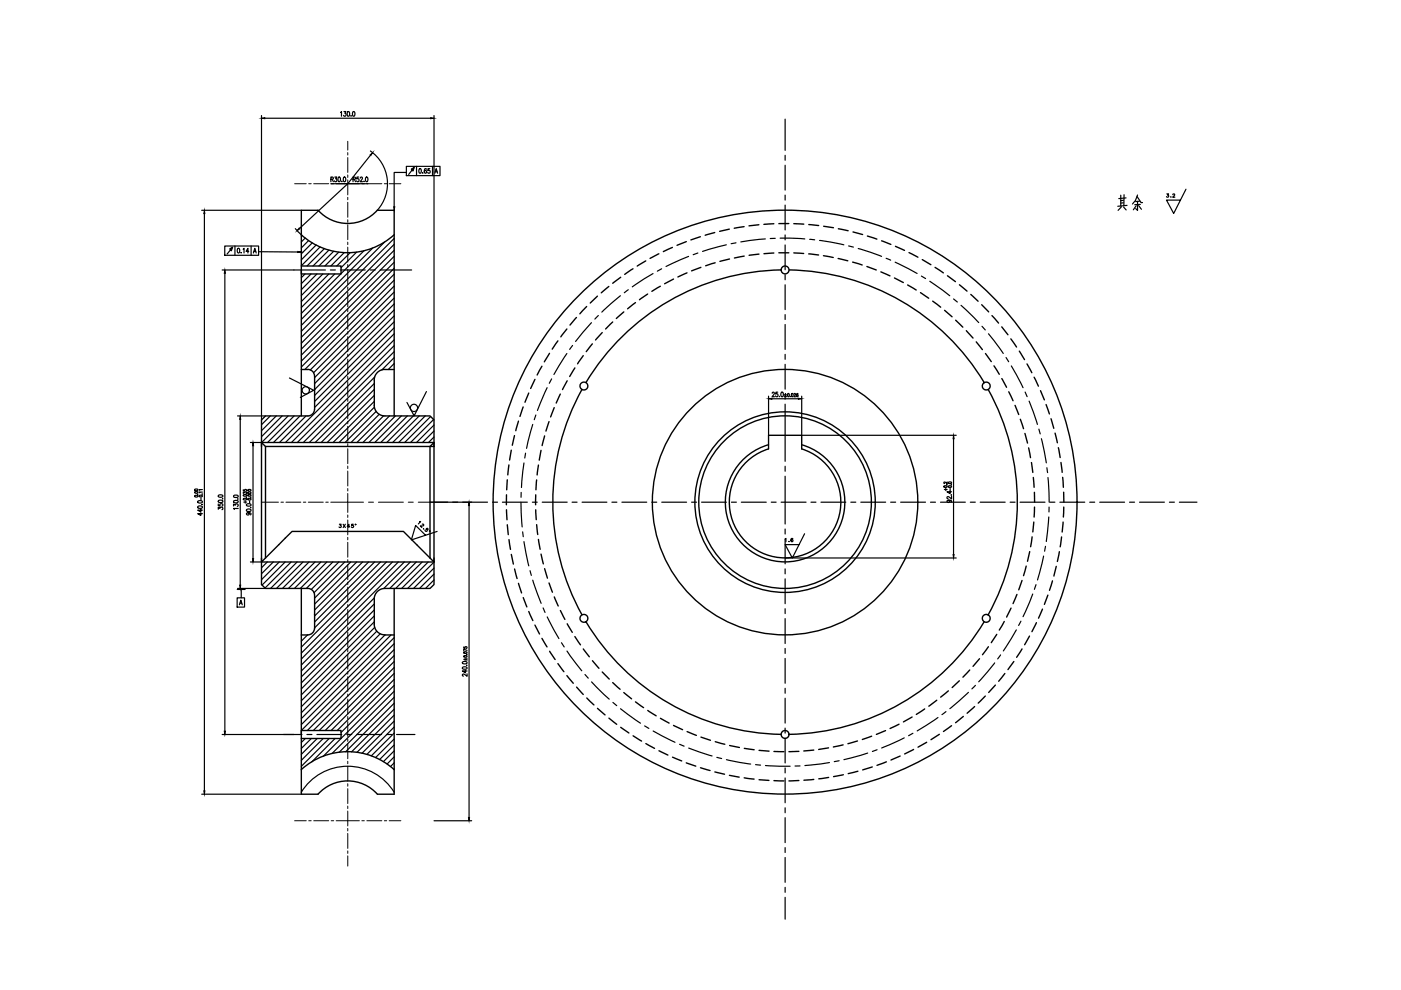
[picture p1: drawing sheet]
<svg xmlns="http://www.w3.org/2000/svg" width="297mm" height="210mm" viewBox="0 0 297 210" stroke-linecap="round" stroke-linejoin="round" font-family="sans-serif">
<defs><g id="words">
<text font-size="6.6" x="236" y="45.9">其余</text>
<g font-size="3.5">
<text x="246.6" y="43">3.2</text>
<text x="165.5" y="116.1">1.6</text>
</g>
</g></defs>
<g fill="none" stroke="#000" stroke-width=".3">
<path d="M63.9 49.8a14.6 14.6 0 0 0 19.7 0M63.9 56.4h8.4v1.7h-8.4v-.9M80 44.6a8.4 8.4 0 0 1-12.6 0h-3.5v43.6M80 44.6h3.6v43.6M165.6 57.2a49.2 49.2 0 0 0-41.4 23.9M167.3 57.2a49.2 49.2 0 0 1 41.4 23.9M63.9 78.3h1.4M65.3 78.3a1.44 1.44 0 0 1 1.4 1.4v2.9M81.6 78.3a2.22 2.22 0 0 0-2.2 2.3l-.1 5.3a2.25 2.25 0 0 0 2.3 2.3M81.6 78.3h2M55.4 93.8h36.6v25.4h-36.6M55.4 94.7v-.9l.9 .9"/>
<path d="M65.3 88.2h-9l-.9 .8v34.9l.9 .9h9M66.7 82.6v4.2a1.41 1.41 0 0 1-1.4 1.4M66.7 82.6h.1M81.6 88.2h9.6l.8 .8v4.8M123.4 82.6a49.2 49.2 0 0 0 0 47.8M162.9 94.3a12.7 12.7 0 0 0-6.8 19.5 12.7 12.7 0 0 0 20.7 0 12.7 12.7 0 0 0-6.8-19.5M162.9 92.3h7.1v2.9a11.8 11.8 0 0 1 6 18.2 11.8 11.8 0 0 1-19.1 0 11.8 11.8 0 0 1 6-18.2zM209.5 82.6a49.2 49.2 0 0 1 0 47.8M55.4 118.3v.9l.9-.9M56.3 118.3v-23.6h34.9l.8-.9v.9h-.8v23.6M56.3 118.3l5.6-5.6h23.6l5.7 5.6M91.2 118.3l.8 .9v-.9"/>
<path d="M92 119.2v4.7l-.8 .9h-9.6M63.9 124.8v43.6h3.5a8.4 8.4 0 0 1 12.6 0M63.9 134.6h1.4M65.3 124.8a1.41 1.41 0 0 1 1.4 1.4M66.7 130.4h.1M66.7 130.4v2.8a1.45 1.45 0 0 1-1.4 1.4M66.7 126.2v4.2M79.4 127l-.1 5.4a2.25 2.25 0 0 0 2.3 2.2M81.6 124.8a2.25 2.25 0 0 0-2.3 2.2M81.6 134.6h2M83.6 124.8v43.6h-3.6M124.2 131.8a49.2 49.2 0 0 0 41.4 23.9"/>
<path d="M208.7 131.8a49.2 49.2 0 0 1-41.4 23.9M63.9 155.7v-.8h8.4v1.7h-8.4M63.9 163.2a14.6 14.6 0 0 1 19.7 0"/>
<circle cx="166.5" cy="57.2" r=".84"/>
<circle cx="123.8" cy="81.8" r=".84"/>
<circle cx="209.1" cy="81.8" r=".84"/>
<circle cx="166.4" cy="106.5" r="19.1"/>
<circle cx="166.4" cy="106.5" r="61.9"/>
<circle cx="166.4" cy="106.5" r="28.1"/>
<circle cx="166.4" cy="106.5" r="18.3"/>
<circle cx="123.8" cy="131.1" r=".84"/>
<circle cx="209.1" cy="131.1" r=".84"/>
<circle cx="166.5" cy="155.7" r=".84"/>
</g>
<g fill="none" stroke="#000" stroke-width=".25">
<path d="M64 49.9l-.1 .1M64.7 58.1l-.8 .8M64.7 50.5l-.8 .8M65.4 51l-1.5 1.6M65.9 58.1l-2 2M66.2 51.5l-2.3 2.3M67 52l-3.1 3.1M67.2 58.1l-3.3 3.3M67.9 52.4l-4 4M68.5 58.1l-4.6 4.6M68.8 52.7l-3.7 3.7M69.7 53l-3.3 3.4"/>
<path d="M69.7 58.1l-5.8 5.8M70.7 53.3l-3.1 3.1M71 58.1l-7.1 7.1M71.8 53.5l-2.9 2.9M72.2 58.1l-8.3 8.3M73 53.6l-2.8 2.8M74.2 53.6l-2.8 2.8M75.6 53.5l-3.3 3.3M77.2 53.2l-4.9 4.8M79 52.6l-15.1 15.1M81.5 51.3l-17.6 17.7M83.6 50.6l-19.7 19.6"/>
<path d="M83.6 51.8l-19.7 19.7M83.6 53.1l-19.7 19.7M83.6 54.3l-19.7 19.7M83.6 55.6l-19.7 19.7M83.6 56.9l-19.7 19.7M83.6 58.1l-19.7 19.7M83.6 59.4l-19 18.9M79.4 79.9l-13.8 13.9M83.6 60.6l-17.8 17.8M83.6 61.9l-17.1 17.1M83.6 63.2l-16.9 16.9M83.6 64.4l-16.9 16.9"/>
<path d="M83.6 65.7l-16.9 16.9M83.6 67l-16.9 16.8M83.6 68.2l-16.9 16.9M83.6 69.5l-16.9 16.9M83.6 70.8l-23.1 23M83.6 72l-21.8 21.8M83.6 73.3l-20.6 20.5M83.6 74.6l-19.3 19.2M83.6 75.8l-2.7 2.7M83.6 77.1l-1.3 1.2M57.3 88.2l-1.9 1.9M58.6 88.2l-3.2 3.1"/>
<path d="M59.8 88.2l-4.4 4.4M61.1 88.2l-5.6 5.6M62.4 88.2l-5.7 5.6M63.6 88.2l-5.6 5.6M64.9 88.2l-5.6 5.6M79.4 82.6l-11.3 11.2M79.4 83.8l-10 10M79.4 85.1l-8.8 8.7M79.4 81.3l-12.6 12.5M79.4 86.3l-7.5 7.5M79.8 87.2l-6.6 6.6M80.4 87.8l-6 6"/>
<path d="M81.3 88.2l-5.6 5.6M82.6 88.2l-5.7 5.6M83.8 88.2l-5.6 5.6M85.1 88.2l-5.6 5.6M86.4 88.2l-5.7 5.6M87.6 88.2l-5.6 5.6M88.9 88.2l-5.6 5.6M90.2 88.2l-5.7 5.6M91.3 88.3l-5.5 5.5M91.9 88.9l-4.9 4.9M92 90.1l-3.7 3.7M92 91.4l-2.4 2.4"/>
<path d="M92 92.7l-1.1 1.1M56.7 119.2l-1.3 1.2M57.9 119.2l-2.5 2.5M59.2 119.2l-3.8 3.7M60.5 119.2l-4.9 4.8M61.7 119.2l-5.5 5.5M63 119.2l-5.6 5.6M64.2 119.2l-5.6 5.6M65.5 119.2l-5.6 5.6M66.8 119.2l-5.6 5.6M68 119.2l-5.6 5.6M69.3 119.2l-5.6 5.6"/>
<path d="M70.6 119.2l-5.7 5.6M71.8 119.2l-5.8 5.8M73.1 119.2l-6.5 6.5M74.4 119.2l-7.7 7.6M75.6 119.2l-8.9 8.9M76.9 119.2l-10.2 10.1M78.2 119.2l-11.5 11.4M79.4 119.2l-12.7 12.7M80.7 119.2l-14 13.9M81.9 119.2l-18 18M83.2 119.2l-19.3 19.3M84.5 119.2l-20.6 20.5"/>
<path d="M85.7 119.2l-21.8 21.8M87 119.2l-5.6 5.6M88.3 119.2l-5.7 5.6M89.5 119.2l-5.6 5.6M90.8 119.2l-5.6 5.6M92 119.2l-5.6 5.6M63.9 134.6v.1M65.2 134.6l-1.3 1.3M79.4 126.8l-15.5 15.5M79.4 128l-15.5 15.5M79.4 129.3l-15.5 15.5M79.4 130.6l-15.5 15.5"/>
<path d="M79.4 131.8l-15.5 15.5M79.4 133l-15.5 15.6M79.9 133.8l-16 16M80.6 134.4l-16.7 16.7M81.6 134.6l-17.7 17.8M82.9 134.6l-19 19M83.6 135.2l-19.7 19.7M83.6 136.5l-18.4 18.4M83.6 137.7l-17.2 17.2M83.6 139l-15.9 15.9M92 120.4l-4.3 4.4M92 121.7l-3.1 3.1"/>
<path d="M92 123l-1.8 1.8M64.7 156.6l-.8 .8M66 156.6l-2.1 2.1M67.3 156.6l-3.4 3.3M68.5 156.6l-4.6 4.6M69.8 156.6l-5.9 5.9M71 156.6l-4.9 5M83.6 140.3l-14.7 14.6M83.6 141.5l-13.4 13.4M83.6 142.8l-12.1 12.1M83.6 144l-11.3 11.3M83.6 145.3l-15 15"/>
<path d="M83.6 146.6l-13.2 13.2M83.6 147.8l-11.7 11.7M83.6 149.1l-10.3 10.3M83.6 150.4l-9.1 9M83.6 151.6l-7.9 7.9M83.6 152.9l-6.8 6.8M83.6 154.1l-5.8 5.9M83.6 155.4l-4.9 4.9M83.6 156.7l-4 3.9M83.6 158l-3.1 3M83.6 159.2l-2.3 2.3M83.6 160.5l-1.5 1.5"/>
<path d="M83.6 161.7l-.8 .8M83.6 163l-.1 .1"/>
</g>
<g fill="none" stroke="#000" stroke-width=".21">
<path d="M62.5 39h2.4M65.5 39h.5M66.5 39h3.2M70.2 39h.5M71.3 39h4.9M73.7 30v1.8M73.7 32.3v.6M73.7 33.4v3.2M73.7 37.1v.5M73.7 38.1v3.2M76.7 39h.5M77.8 39h3.1"/>
<path d="M81.5 39h.5M82.5 39h2.5M73.7 41.8v.6M73.7 42.9v3.2M73.7 46.6v.5M73.7 47.7v3.1M73.7 51.3v.6M73.7 52.4v3.2M73.7 56.1v.5M73.7 57.1v3.2M73.7 60.8v.6M73.7 61.9v3.2"/>
<path d="M73.7 65.6v.5M73.7 66.6v3.2M73.7 70.3v.6M73.7 71.4v3.2M73.7 75.1v.5M73.7 76.1v3.2M73.7 79.8v.6M73.7 80.9v3.2M73.7 84.6v.5M73.7 85.6v3.2M73.7 89.3v.6M73.7 90.4v3.1"/>
<path d="M73.7 94.1v.5M73.7 95.1v3.2M73.7 98.8v.5M73.7 99.9v3.1M55.4 106.5h3.6M59.6 106.5h.5M60.6 106.5h3.2M64.3 106.5h.5M65.4 106.5h3.1M69.1 106.5h.5M73.7 104.6v1.9h-3.6M73.7 103.6v.5"/>
<path d="M73.7 109.2v.5M73.7 110.2v3.2M73.7 113.9v.6M73.7 115v3.1M73.7 118.7v.5M73.7 119.7v3.2M77.1 106.5h-3.4v2.2M78.1 106.5h1.1M80.2 106.5h5.3M86.6 106.5h1M88.7 106.5h3.3M73.7 123.4v.6"/>
<path d="M73.7 124.5v3.1M73.7 128.2v.5M73.7 129.2v3.2M73.7 132.9v.5M73.7 134v3.1M73.7 137.7v.5M73.7 138.7v3.2M73.7 142.4v.5M73.7 143.5v3.1M73.7 147.2v.5M73.7 148.2v3.2M73.7 151.9v.5"/>
<path d="M73.7 153v3.1M73.7 156.7v.5M73.7 157.7v3.2M62.5 174h2.4M65.5 174h.5M66.5 174h3.2M70.2 174h.5M71.3 174h4.9M73.7 161.4v.5M73.7 162.5v3.1M73.7 166.2v.5M73.7 167.2v3.2"/>
<path d="M73.7 170.9v.5M73.7 172v3.1M73.7 175.6v.6M73.7 176.7v3.2M76.7 174h.5M77.8 174h3.1M81.5 174h.5M82.5 174h2.5M73.7 180.4v.5M73.7 181.5v2.1"/>
</g>
<path d="M63.9 168a11.5 11.5 0 0 1 19.7 0" fill="none" stroke="#000" stroke-width=".25"/>
<g fill="none" stroke="#000" stroke-width=".25">
<path d="M166.5 25.3v6.6M166.5 32.9v1.1M166.5 35v5.3M62.3 57.2h6.7M70 57.2h1.1M72.2 57.2h5.2M78.5 57.2h1.1M80.6 57.2h6.7M138.5 58l-4.4 2.8M140.3 57l-.9 .5M146 54.4l-4.8 2.1M148 53.6l-1 .4"/>
<path d="M154 51.9l-5 1.4M156 51.5l-1 .2M162.3 50.7l-5.2 .6M164.4 50.5l-1.1 .1M165.4 50.5l5.2 .2M166.5 41.4v1M166.5 43.5v5.3M166.5 49.8v1.1M166.5 51.9v5.3M166.5 58.3v1M171.7 50.7l1 .1M173.8 51l5.1 .9"/>
<path d="M179.9 52.1l1 .3M182 52.7l4.9 1.7M187.9 54.8l.9 .4M189.8 55.6l4.6 2.4M195.4 58.5l.8 .6M197.1 59.6l4.3 3.1M120.2 75l-2.8 4.4M121.4 73.2l-.6 .9M125.4 68.4l-3.4 4M126.9 66.9l-.8 .8M131.5 62.7l-3.9 3.5M133.2 61.4l-.8 .7"/>
<path d="M166.5 60.4v5.2M166.5 66.7v1M166.5 68.8v5.3M166.5 75.1v1.1M166.5 77.2v5.3M202.2 63.4l.8 .6M203.8 64.7l3.7 3.7M208.2 69.2l.7 .8M209.6 70.8l3.1 4.1M213.3 75.8l.6 .9M214.4 77.6l2.5 4.6M111.1 98.2l-.5 5.2"/>
<path d="M111.4 96.1l-.1 1M113 90l-1.4 5.1M113.6 88l-.3 1M116 82.2l-2.1 4.8M117 80.3l-.5 1M166.5 83.6v1M166.5 85.7v12.1M166.5 98.9v1M217.3 83.1l.5 1M218.2 85.1l1.7 4.9M220.3 91l.2 1M220.8 93l1 5.1"/>
<path d="M222 99.2l.1 1M91.2 106.5h3.7M96 106.5h1M98.1 106.5h5.3M104.4 106.5h1.1M106.5 106.5h5.3M110.5 106.5l.2 5.2M110.5 104.4v1M110.8 112.8l.1 1M111.1 114.8l1 5.2M112.9 106.5h1M115 106.5h5.3"/>
<path d="M121.3 106.5h1.1M123.4 106.5h5.3M129.7 106.5h1.1M131.9 106.5h5.2M138.2 106.5h1M140.3 106.5h5.3M146.6 106.5h1.1M148.7 106.5h5.3M155.1 106.5h1M157.2 106.5h5.3M163.5 106.5h1.1M165.6 106.5h5.3"/>
<path d="M166.5 101v10.1M166.5 114.3v5.3M171.9 106.5h1.1M174.1 106.5h5.2M180.4 106.5h1M182.5 106.5h5.3M188.8 106.5h1.1M191 106.5h5.2M197.3 106.5h1M199.4 106.5h5.3M205.7 106.5h1.1M207.8 106.5h5.3"/>
<path d="M214.2 106.5h1M216.3 106.5h5.3M221.3 117.9l-1.3 5.1M221.7 115.8l-.2 1.1M222.2 101.2l.2 5.3M222.4 109.6l-.6 5.2M222.4 107.5v1M222.6 106.5h1.1M224.7 106.5h5.3M231 106.5h1.1M233.2 106.5h5.2M239.5 106.5h1"/>
<path d="M241.6 106.5h5.3M247.9 106.5h1.1M250 106.5h3.8M112.4 121l.3 1M113 123l1.7 4.9M115.2 128.9l.4 .9M116 130.8l2.5 4.6M119 136.3l.6 .9M120.2 138l3.1 4.2M166.5 120.6v1.1M166.5 122.7v5.3M166.5 129.1v1"/>
<path d="M166.5 131.2v5.2M166.5 137.5v1M166.5 139.6v5.3M212.1 138.9l-.6 .8M215.5 133.5l-2.8 4.5M216.5 131.7l-.5 .9M219 125.9l-2.1 4.9M219.7 124l-.4 1M60.1 155.7h3.9M65.1 155.7h1M67.2 155.7h5.3M73.5 155.7h1.1"/>
<path d="M75.6 155.7h5.3M82 155.7h1M84.1 155.7h3.9M124 143l.7 .8M125.4 144.6l3.8 3.6M129.9 148.9l.9 .7M131.6 150.3l4.2 3M136.7 153.9l.9 .5M138.5 155l4.6 2.4M144.1 157.8l.9 .4M146 158.6l5 1.7M166.5 145.9v1.1"/>
<path d="M166.5 148v5.3M166.5 154.4v1M166.5 156.5v5.3M184 159.7l-5.1 1.4M186 159l-1 .3M191.7 156.4l-4.8 2.2M193.6 155.5l-1 .5M198.9 152.1l-4.4 2.9M200.6 150.9l-.9 .6M205.3 146.8l-3.9 3.4M206.8 145.3l-.7 .8M210.9 140.6l-3.4 4"/>
<path d="M152 160.6l1 .2M154 161.1l5.2 .9M160.2 162.1l1.1 .1M162.3 162.3l5.2 .2M166.5 162.8v1.1M166.5 164.9v5.3M166.5 171.3v1M166.5 173.4v5.3M166.5 179.7v1M169.6 162.4h-1M175.9 161.7l-5.2 .6M177.9 161.3l-1 .2"/>
<path d="M166.5 181.8v5.3M166.5 188.1v1.1M166.5 190.3v4.6"/>
</g>
<g fill="none" stroke="#000" stroke-width=".25">
<path d="M55.4 24.5v64.5M56.1 25.1h35.2M70.2 38h.4v-.4l-.4-.1v1M70.4 38l.3 .5M71 37.5h.4l-.2 .4a.29 .29 0 0 1 .2 .5 .29 .29 0 0 1-.5-.1M71.8 37.6l.1-.1a.56 .56 0 0 1 0 1l-.2-.4zM72.2 23.8l.2-.1v.9M72.5 38.4h.1M72.9 37.6l.1-.1a.56 .56 0 0 1 0 1l-.2-.4zM72.9 23.7h.4l-.2 .3a.29 .29 0 0 1 .2 .5 .29 .29 0 0 1-.5 0M73.7 23.7a.49 .49 0 0 1 .5 .4 .49 .49 0 0 1-.3 .5l-.3-.1zM74.4 24.5h.1"/>
<path d="M74.8 23.7a.49 .49 0 0 1 .5 .4 .49 .49 0 0 1-.3 .5l-.2-.1zM74.9 38h.4v-.4l-.4-.1v1M75.1 38l.3 .5M76.1 37.5h-.4l-.1 .5a.29 .29 0 0 1 .5 0 .29 .29 0 0 1-.1 .4 .29 .29 0 0 1-.4-.1M76.4 37.8l.3-.3 .1 .3-.4 .7h.5M77.2 38.4h.1M77.6 37.6l.1-.1a.56 .56 0 0 1 0 1l-.2-.4zM78 39h-4.3l-10.2 9.4M78.5 32a8.4 8.4 0 0 1 1.5 12.6M78.6 32.9l-4.9 6.1h-3.5M86.2 35.3h7.1v1.9h-7.1zM86.2 36.6h-2.6v7.2"/>
<path d="M87.4 36.1l.2 .2 .2-.8-.6 .3 .2 .3-.8 .9M88.3 35.3v1.9M88.9 35.8a.48 .48 0 0 1 .5 .4 .48 .48 0 0 1-.3 .5l-.3-.2zM89.6 36.6h.1M90.4 35.9v-.1a.48 .48 0 0 0-.5 .4 .48 .48 0 0 0 .3 .5 .27 .27 0 0 0 .2-.3 .27 .27 0 0 0-.4-.1v.1M91.1 35.8h-.4v.4a.29 .29 0 0 1 .5 0 .29 .29 0 0 1-.1 .4 .29 .29 0 0 1-.4-.1M91.7 35.3v1.9M92 24.5v64.5M92.2 36.7l.3-.9 .3 .9M92.3 36.4h.4M42.8 44.6h21.1M43.3 45.3v122.4"/>
<path d="M47.1 57.2h15.2M47.7 52.2h7.1v1.9h-7.1zM47.7 57.9v97.1M48.9 53l.2 .2 .2-.8-.6 .4 .2 .2-.8 .9M49.8 52.2v1.9M50.4 52.7a.49 .49 0 0 1 .5 .4 .49 .49 0 0 1-.3 .5l-.3-.4zM51.1 53.5h.1M51.5 52.8l.2-.2v1M52.7 53.3h-.5l.4-.7v1M53.2 52.2v1.9M53.7 53.6l.3-1 .3 1M53.8 53.3h.4"/>
<path d="M54.8 53.4h8.3M62.6 48.5l1.3 1.3M251.4 40.1l-2.6 5.2-1.5-2.9h3M50.4 88.2h5.9M50.9 88.9v35.2M53.1 93.8h2.3M53.6 94.5v23.9M61.4 80.1l5.1 2.6-2.8 1.6M90.4 83l-2.6 5.2-1.5-2.9M162.9 84v8.3M163.6 84.5h5.7M163.7 83.4l.1-.2a.27 .27 0 0 1 .4 .1 .27 .27 0 0 1-.1 .4l-.4 .4h.5"/>
<path d="M164.9 83.1h-.4v.5a.29 .29 0 0 1 .4 0 .29 .29 0 0 1-.1 .4 .29 .29 0 0 1-.4-.1M165.3 84h.1M165.7 83.2l.1-.1a.54 .54 0 0 1 .3 .5 .54 .54 0 0 1-.3 .5l-.2-.4zM166.3 83.7h.5M166.3 84.1h.5M166.5 83.4v.6M167.1 83.5v-.1a.35 .35 0 0 1 .3 .4 .35 .35 0 0 1-.3 .3zM167.6 84.1h.1M167.9 83.5v-.1a.35 .35 0 0 1 .3 .4 .35 .35 0 0 1-.3 .3zM168.3 83.6l.2-.2 .1 .1-.3 .6h.4M169.2 83.5l-.1-.1a.31 .31 0 0 0-.3 .4 .31 .31 0 0 0 .4 .2l-.1-.3-.2 .2M170 84v8.3h32.7"/>
<path d="M202.2 93v24.6M41.3 105.1a.35 .35 0 0 1 .4-.1 .35 .35 0 0 1 .2 .3 .35 .35 0 0 1-.4 .1 .35 .35 0 0 1-.2-.3zM41.3 104.3a.35 .35 0 0 1 .4-.1 .35 .35 0 0 1 .2 .3 .35 .35 0 0 1-.4 .1 .35 .35 0 0 1-.2-.3zM41.3 103.7a.35 .35 0 0 1 .4-.1 .35 .35 0 0 1 .2 .4 .35 .35 0 0 1-.4 .1 .35 .35 0 0 1-.2-.4zM41.9 104.8h.1M42 107.4a.5 .5 0 0 1 .5-.2 .5 .5 0 0 1 .4 .5l-.8 .1-.2-.2zM42 106.3a.5 .5 0 0 1 .5-.2 .5 .5 0 0 1 .4 .5 .5 .5 0 0 1-.6 .1 .5 .5 0 0 1-.3-.4zM42.2 105.1a.35 .35 0 0 1 .4-.2 .35 .35 0 0 1 .3 .4 .35 .35 0 0 1-.4 .1 .35 .35 0 0 1-.3-.3zM42.6 108.7v.6l-.7-.4h1M42.6 108v.5l-.7-.3h1M42.6 105.5v.5M42.8 107h.1"/>
<path d="M42.8 104.8h.1M42.9 104.3h-.7l.1 .2M42.9 103.8h-.7l.1 .1M46.3 108v-.4l.3 .2a.29 .29 0 0 1 .5-.2 .29 .29 0 0 1 0 .5M46.3 106.9v.3l.4 .1a.29 .29 0 0 1 0-.4 .29 .29 0 0 1 .4 0 .29 .29 0 0 1 0 .4M46.3 106.1a.49 .49 0 0 1 .6-.1 .49 .49 0 0 1 .3 .5h-.8zM46.3 105a.49 .49 0 0 1 .6-.2 .49 .49 0 0 1 .3 .5l-.8 .1zM47.2 105.7h.1M49.5 107.3v-.4l.4 .2a.29 .29 0 0 1 .4-.2 .29 .29 0 0 1 0 .5M49.6 106.2l.5-.1 .4 .2a.54 .54 0 0 1-.5 .3 .54 .54 0 0 1-.5-.3zM49.6 105.1l.7-.1 .2 .2a.56 .56 0 0 1-1 0zM50.4 105.8h.1"/>
<path d="M50.5 107.8h-1l.2 .2M51.6 104.6v-.3l.3 .2a.2 .2 0 0 1 .3-.2 .2 .2 0 0 1 0 .4M51.6 103.8v.3h.3a.21 .21 0 0 1 0-.3 .21 .21 0 0 1 .3 0 .21 .21 0 0 1 0 .3M51.6 105.7a.35 .35 0 0 1 .4-.1 .35 .35 0 0 1 .3 .3l-.6 .1zM51.6 104.9a.35 .35 0 0 1 .4-.1 .35 .35 0 0 1 .3 .3l-.6 .1zM51.7 106.5h.6M52 106.2v.5M52.2 105.4h.1M52.3 108l.5-.1 .4 .2a.54 .54 0 0 1-.5 .4 .54 .54 0 0 1-.5-.4zM52.3 106.9l.5-.1 .4 .2a.54 .54 0 0 1-.5 .3 .54 .54 0 0 1-.5-.3zM52.6 108.7l.2 .1a.27 .27 0 0 1-.1 .4 .27 .27 0 0 1-.3-.1 .27 .27 0 0 1 0-.4h.7l.1 .2-.1 .3M52.6 105.7a.35 .35 0 0 1 .4-.1 .35 .35 0 0 1 .2 .3 .35 .35 0 0 1-.4 .2 .35 .35 0 0 1-.2-.4z"/>
<path d="M52.6 104.9a.35 .35 0 0 1 .4-.1 .35 .35 0 0 1 .2 .3 .35 .35 0 0 1-.4 .2 .35 .35 0 0 1-.2-.4zM52.6 104.4a.35 .35 0 0 1 .4-.1 .35 .35 0 0 1 .2 .3 .35 .35 0 0 1-.4 .1 .35 .35 0 0 1-.2-.3zM52.6 103.9a.35 .35 0 0 1 .4-.2 .35 .35 0 0 1 .2 .4 .35 .35 0 0 1-.4 .1 .35 .35 0 0 1-.2-.3zM52.9 106.2v.5M53.1 119.2h2.3M53.1 107.6h.1M53.2 105.4h.1M72 111.2h.3l-.2 .2a.24 .24 0 0 1 .2 .4 .24 .24 0 0 1-.4-.1M72.8 111.2l.4 .7M73.2 111.2l-.4 .7M74.1 111.6h-.5l.4-.4v.7M74.9 111.2h-.3l-.1 .2a.26 .26 0 0 1 .4 .1 .26 .26 0 0 1 0 .3 .26 .26 0 0 1-.4-.1"/>
<path d="M89 110.6h.2l-.5 .5M89.5 111.2v-.1a.21 .21 0 0 1 .3 .1 .21 .21 0 0 1 0 .3h-.7l.3 .4M89.8 112.1h.1M90.8 112.2l-.2-.2-.3 .2a.25 .25 0 0 1 .3 .2 .25 .25 0 0 1-.3 .3 .25 .25 0 0 1-.2-.4M92 106.5h8M92.7 112.7l-5.5 1.8 .9-3.1 2.1 2.1M99.4 107.2v66.1M166.5 118.3h36.2M170.6 113.2l-2.6 5.1-1.5-2.8h2.9M200.1 103a.36 .36 0 0 1 .4-.1 .36 .36 0 0 1 .3 .4 .36 .36 0 0 1-.4 .1 .36 .36 0 0 1-.3-.4zM200.2 103.8h.6M200.5 103.5v.5"/>
<path d="M200.8 102.8h.1M200.8 102.2v.3l-.3-.2a.19 .19 0 0 0-.3-.1 .19 .19 0 0 0-.1 .3h.2M201.1 106.1l.2 .1a.26 .26 0 0 1-.1 .3 .26 .26 0 0 1-.3-.1 .26 .26 0 0 1 0-.3h.7l.1 .2-.1 .2M201.1 103a.35 .35 0 0 1 .4-.1 .35 .35 0 0 1 .2 .4 .35 .35 0 0 1-.4 .1 .35 .35 0 0 1-.2-.4zM201.1 102.2a.35 .35 0 0 1 .4-.1 .35 .35 0 0 1 .2 .4 .35 .35 0 0 1-.4 .1 .35 .35 0 0 1-.2-.4zM201.4 104.1v.6l-.6-.4h.9M201.5 103.5v.5M201.7 102.8h.1M201.7 105h.1M201.7 105.2v.6l-.7-.5-.2 .3 .2 .1M50.3 126.8h1.5v1.9h-1.5zM50.3 125h1.7"/>
<path d="M50.4 124.8h5.9M50.8 128.2l.3-1 .3 1M50.9 127.9h.4M51.1 125v1.8M98.3 137.2v.2h.3a.21 .21 0 0 1 .1-.3 .21 .21 0 0 1 .2 .1 .21 .21 0 0 1 0 .3M98.3 139.8h.6M98.3 139.1a.35 .35 0 0 1 .5-.2 .35 .35 0 0 1 .2 .4 .35 .35 0 0 1-.4 .1 .35 .35 0 0 1-.3-.3zM98.3 138.2a.35 .35 0 0 1 .5-.1 .35 .35 0 0 1 .2 .4 .35 .35 0 0 1-.4 .1 .35 .35 0 0 1-.3-.4zM98.6 139.5v.5M99 138.8h.1M99 139.5v.5M99 137.9l-.7-.3v.4"/>
<path d="M47.1 155.7h15.2M98.1 141.5l.7-.1 .2 .2a.56 .56 0 0 1-1 0zM98.1 140.4a.48 .48 0 0 1 .6-.2 .48 .48 0 0 1 .3 .5h-.8l-.2-.1zM98.7 142.1v.5l-.7-.3h1M98.9 141.1h.1M99 142.9v.5l-.6-.5a.23 .23 0 0 0-.3 .1 .23 .23 0 0 0 .1 .3h.1M42.8 168.4h21.1M92 174h8"/>
<circle cx="64.8" cy="82.8" r=".77"/>
<circle cx="87.8" cy="86.5" r=".77"/>
<circle cx="75.4" cy="111.2" r=".07"/>
<circle cx="91.1" cy="112.6" r=".07"/>
</g>
<g fill="#000" stroke="#000" stroke-width=".21">
<path d="M55.4 25.1l.7-.2v.3zM78.5 32.8l.5-.5-.4 .7zM91.3 24.9l.7 .2-.7 .1zM43.3 44.6l.1 .7h-.2zM47.7 57.2l.1 .7h-.3zM63.1 53.3l.7 .1-.7 .1zM63.4 48.3l.2 .2-.6 .4zM83.5 43.8h.2l-.1 .8zM50.9 88.2l.1 .7h-.2zM53.6 93.8l.2 .7h-.3zM162.9 84.5l.7-.1v.3zM169.3 84.4l.7 .1-.7 .2z"/>
<path d="M202.2 92.3l.1 .7h-.2zM53.5 118.4h.3l-.2 .8zM99.4 106.5l.2 .7h-.3zM202.1 117.6h.2l-.1 .7zM50.8 124.1h.2l-.1 .7zM47.5 155h.3l-.1 .7zM43.2 167.7h.2l-.1 .7zM99.3 173.3h.3l-.2 .7z"/>
</g>
<g fill="none" stroke="#000" stroke-width=".3">
<path d="M131.6 58.8l-1.7 1.3M134.2 57l-1.8 1.2M136.9 55.3l-1.8 1.1M139.7 53.8l-1.9 1M142.6 52.5l-2 .8M142.8 59.2l-1.9 1M145.5 51.2l-2 .8M145.7 57.9l-2 .8M148.5 50.2l-2 .7M148.6 56.7l-2 .7M151.5 49.3l-2 .6M151.6 55.7l-2 .7"/>
<path d="M154.6 48.6l-2 .5M154.7 54.9l-2.1 .5M157.8 48.1l-2.1 .3M157.8 54.3l-2.1 .4M160.9 47.7l-2.1 .2M160.9 53.9l-2.1 .2M164.1 53.6l-2.1 .2M164.1 47.4l-2.1 .2M165.1 53.6h2.1M167.2 47.4h-2.1M168.3 53.6l2.1 .1M168.3 47.4l2.1 .1"/>
<path d="M171.5 53.8l2.1 .3M171.5 47.6l2.1 .2M174.6 54.2l2.1 .4M174.6 48l2.1 .3M177.7 54.8l2.1 .5M177.7 48.5l2.1 .4M180.8 55.6l2 .6M180.9 49.2l2 .5M183.8 56.5l2 .7M183.9 50l2 .7M186.8 57.6l1.9 .9M186.9 51.1l2 .7"/>
<path d="M189.6 58.9l1.9 1M189.9 52.2l1.9 .9M192.7 53.6l1.9 .9M195.5 55l1.9 1.1M198.3 56.7l1.7 1.2M200.9 58.5l1.7 1.2M114.9 77.6l-1 1.9M116.5 74.9l-1.1 1.8M118.3 72.3l-1.2 1.7M120.2 69.8l-1.3 1.6M121.9 78l-1.1 1.8M122.2 67.3l-1.4 1.6"/>
<path d="M123.7 75.4l-1.2 1.7M124.4 65l-1.5 1.5M125.6 72.9l-1.3 1.7M126.7 62.8l-1.6 1.4M127.7 70.5l-1.4 1.6M129.1 60.7l-1.6 1.4M129.9 68.3l-1.5 1.5M132.3 66.1l-1.6 1.4M134.7 64.2l-1.6 1.3M137.3 62.3l-1.7 1.2M140 60.7l-1.8 1.1M192.4 60.4l1.9 1.1"/>
<path d="M195.2 62l1.7 1.2M197.7 63.8l1.7 1.3M200.3 65.8l1.6 1.4M202.6 67.9l1.5 1.5M203.4 60.4l1.6 1.3M204.9 70.1l1.4 1.6M205.8 62.4l1.6 1.5M207 72.5l1.3 1.6M208.1 64.6l1.5 1.5M208.9 75l1.3 1.7M210.3 66.9l1.4 1.6M210.7 77.6l1.2 1.8"/>
<path d="M212.4 69.3l1.3 1.7M214.3 71.8l1.2 1.8M216.1 74.5l1.1 1.7M217.7 77.2l1.1 1.8M219.3 80l.9 1.9M107.9 98.6l-.2 2.1M108.4 95.4l-.4 2.1M109.1 92.4l-.5 2M109.9 89.3l-.5 2M110.9 86.3l-.7 2M112.1 83.3l-.8 2M113.4 80.4l-.9 2"/>
<path d="M114.2 98.6l-.3 2.1M114.7 95.5l-.4 2.1M115.5 92.4l-.6 2.1M116.4 89.4l-.7 2M117.5 86.4l-.8 2M118.8 83.6l-.9 1.9M120.3 80.7l-1 1.9M212.4 80.3l1 1.8M213.9 83.1l.9 1.9M215.2 85.9l.8 2M216.3 88.9l.7 2M217.3 91.9l.6 2"/>
<path d="M218.1 95l.4 2M218.7 98.1l.3 2.1M220.6 82.8l.8 2M221.8 85.8l.7 2M222.8 88.8l.6 2M223.7 91.8l.5 2.1M224.4 94.9l.4 2.1M224.9 98.1l.3 2M107.4 104.9v2.1M107.4 108.1l.1 2.1M107.6 101.7l-.2 2.2M107.6 111.3l.2 2.1"/>
<path d="M107.9 114.4l.3 2.1M108.4 117.5l.4 2.1M113.6 104.9v2.1M113.6 108.1l.1 2.1M113.8 101.8l-.2 2.1M113.8 111.2l.2 2.1M114.2 114.4l.3 2.1M114.7 117.5l.5 2.1M218.3 117l-.4 2M218.8 113.8l-.3 2.1M219.1 101.2l.2 2.1M219.2 110.7l-.2 2.1"/>
<path d="M219.3 104.4l.1 2.1M219.3 107.5v2.1M224.6 117l-.4 2M225.1 113.8l-.3 2.1M225.3 101.2l.2 2.1M225.4 110.7l-.2 2.1M225.5 104.4l.1 2.1M225.5 107.5v2.1M109.1 120.6l.5 2.1M109.9 123.7l.7 2M110.9 126.7l.8 2M112.1 129.7l.9 1.9"/>
<path d="M113.4 132.5l1 1.9M114.9 135.3l1.1 1.9M115.5 120.6l.6 2M116.4 123.6l.7 2M116.5 138.1l1.2 1.7M117.5 126.6l.8 1.9M118.8 129.4l1 1.9M120.3 132.3l1 1.8M121.9 135l1.2 1.7M123.7 137.6l1.3 1.7M207.7 139.7l-1.4 1.6M209.6 137.1l-1.3 1.7"/>
<path d="M211.3 134.5l-1.1 1.8M212.9 131.8l-1 1.8M214.4 128.9l-1 1.9M215.6 126l-.8 2M216.7 123.1l-.7 2M216.7 137.6l-1.2 1.8M217.6 120l-.6 2.1M218.3 134.9l-1.1 1.8M219.7 132l-.9 1.9M221 129.1l-.8 2M222.2 126.2l-.8 2M223.1 123.2l-.6 2"/>
<path d="M224 120.1l-.6 2M118.3 140.7l1.3 1.7M120.2 143.2l1.3 1.7M122.2 145.7l1.5 1.5M124.4 148l1.5 1.5M125.6 140.1l1.4 1.6M126.7 150.2l1.6 1.4M127.7 142.5l1.5 1.5M129.1 152.3l1.7 1.3M129.9 144.7l1.6 1.4M131.6 154.2l1.7 1.2M132.3 146.8l1.6 1.4"/>
<path d="M134.2 156l1.8 1.1M134.7 148.8l1.7 1.2M136.9 157.7l1.9 1M137.3 150.6l1.8 1.2M139.7 159.2l1.9 .9M140 152.3l1.9 1M142.8 153.8l1.9 .9M145.7 155.1l1.9 .8M148.6 156.3l2 .7M151.6 157.3l2.1 .5M154.7 158.1l2.1 .4M157.8 158.7l2.1 .3"/>
<path d="M160.9 159.1l2.2 .2M164.1 159.3l2.1 .1M169.4 159.3l-2.1 .1M172.5 159l-2.1 .2M175.7 158.6l-2.1 .3M178.8 157.9l-2.1 .5M181.8 157.1l-2 .6M184.8 156.1l-2 .7M187.8 154.9l-2 .8M190.6 153.6l-1.9 .9M193.4 152l-1.9 1.1M193.7 158.9l-1.9 1"/>
<path d="M196.1 150.3l-1.8 1.2M196.5 157.4l-1.9 1M198.6 148.5l-1.7 1.2M199.2 155.7l-1.8 1.1M201.1 146.5l-1.7 1.3M201.7 153.9l-1.7 1.2M203.4 144.3l-1.5 1.5M204.2 151.9l-1.6 1.3M205.6 142.1l-1.4 1.5M206.6 149.8l-1.6 1.4M208.9 147.6l-1.5 1.5M211 145.3l-1.4 1.5"/>
<path d="M213 142.8l-1.3 1.6M215 140.3l-1.3 1.7M142.6 160.5l1.9 .8M145.5 161.7l2 .7M148.5 162.8l2 .6M151.6 163.7l2 .5M154.7 164.4l2 .4M157.8 164.9l2.1 .3M160.9 165.3l2.1 .2M164.1 165.5l2.1 .1M169.4 165.5l-2.1 .1M172.5 165.3l-2.1 .1"/>
<path d="M175.7 164.8l-2.1 .3M178.8 164.3l-2.1 .4M181.9 163.5l-2.1 .5M184.9 162.6l-2 .6M187.9 161.5l-2 .8M190.8 160.3l-1.9 .8"/>
</g>
<use href="#words"/>
</svg>
